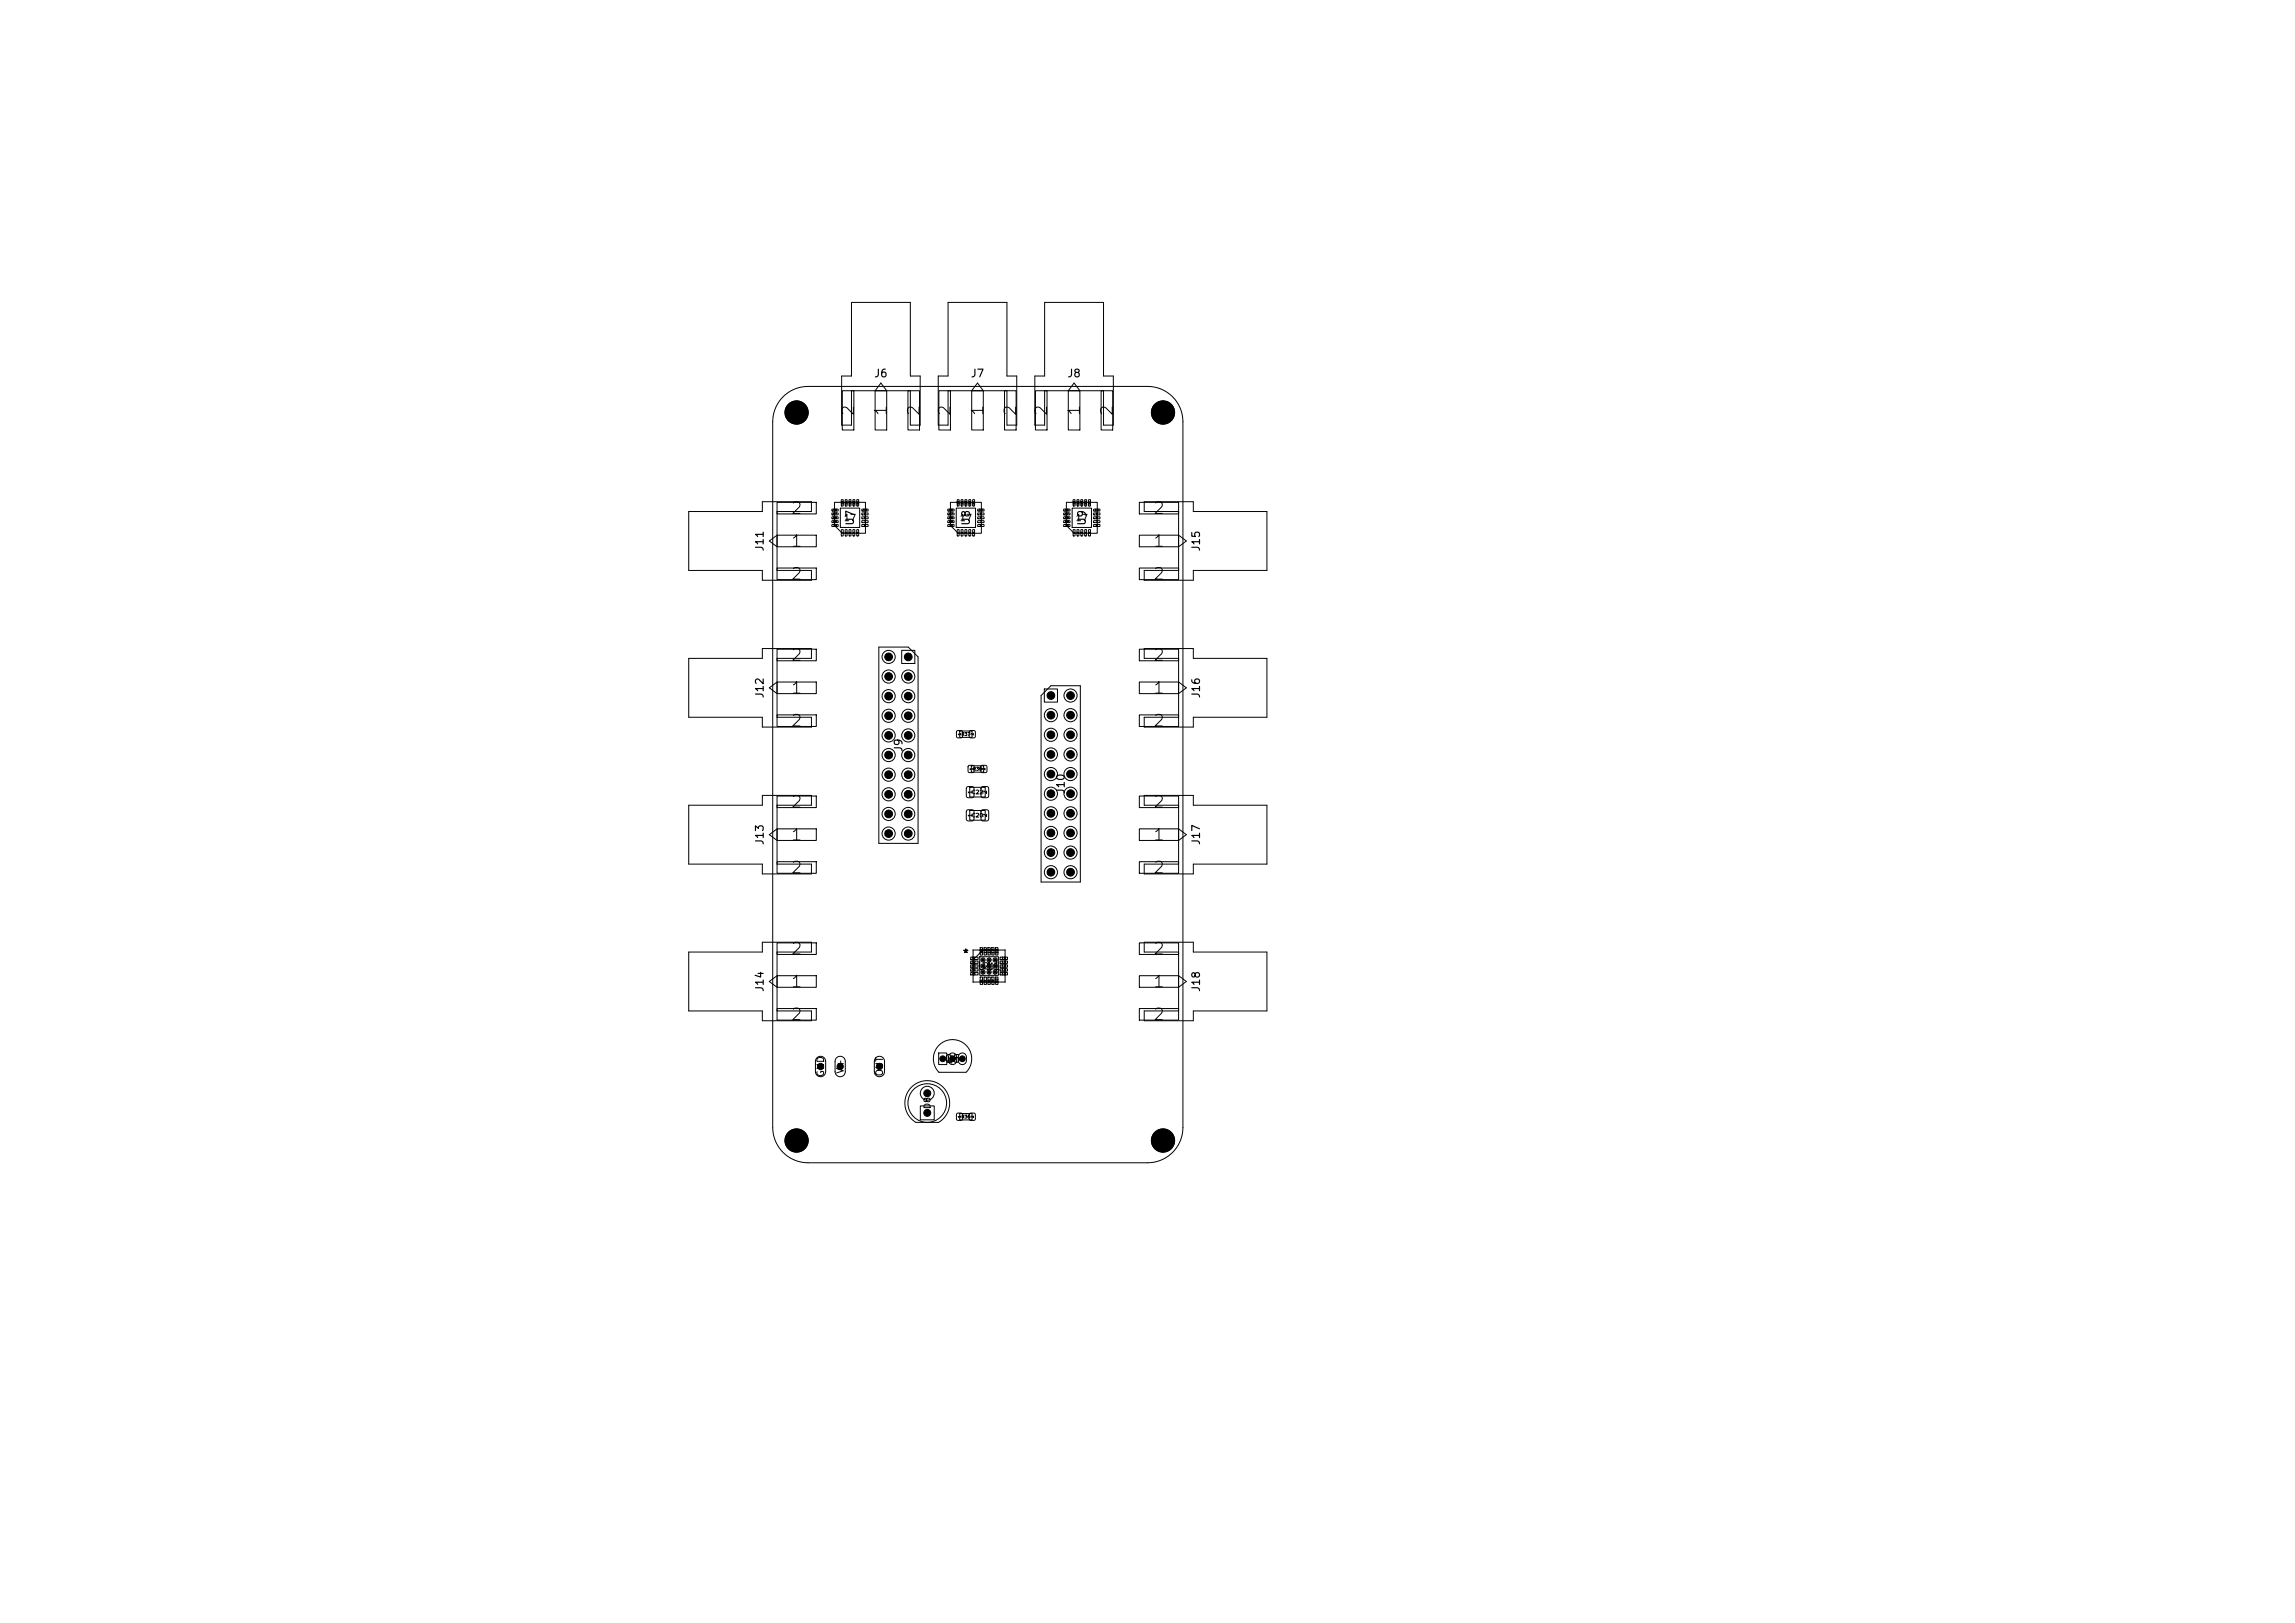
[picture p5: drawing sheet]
<svg xmlns="http://www.w3.org/2000/svg" width="297mm" height="210mm" viewBox="0 0 297 210" stroke-linecap="round" stroke-linejoin="round" font-family="sans-serif">
<defs><g id="words">
<g font-size="1.5">
<text x="110.9" y="54" transform="rotate(-90 110.9 54)">2</text>
<text x="115.1" y="54" transform="rotate(-90 115.1 54)">1</text>
<text x="119.4" y="54" transform="rotate(-90 119.4 54)">2</text>
<text x="123.4" y="54" transform="rotate(-90 123.4 54)">2</text>
<text x="127.6" y="54" transform="rotate(-90 127.6 54)">1</text>
<text x="131.9" y="54" transform="rotate(-90 131.9 54)">2</text>
<text x="135.9" y="54" transform="rotate(-90 135.9 54)">2</text>
<text x="140.1" y="54" transform="rotate(-90 140.1 54)">1</text>
<text x="144.4" y="54" transform="rotate(-90 144.4 54)">2</text>
<text x="102.2" y="71.1">1</text>
<text x="102.2" y="66.9">2</text>
<text x="149.1" y="71.1">1</text>
<text x="149.1" y="66.9">2</text>
<text x="102.2" y="75.4">2</text>
<text x="149.1" y="75.4">2</text>
<text x="102.2" y="85.9">2</text>
<text x="149.1" y="85.9">2</text>
<text x="102.2" y="90.1">1</text>
<text x="102.2" y="94.4">2</text>
<text x="149.1" y="90.1">1</text>
<text x="149.1" y="94.4">2</text>
<text x="102.2" y="104.9">2</text>
<text x="149.1" y="104.9">2</text>
<text x="102.2" y="109.1">1</text>
<text x="102.2" y="113.4">2</text>
<text x="149.1" y="109.1">1</text>
<text x="149.1" y="113.4">2</text>
<text x="102.2" y="123.9">2</text>
<text x="149.1" y="123.9">2</text>
<text x="102.2" y="128.1">1</text>
<text x="149.1" y="128.1">1</text>
<text x="102.2" y="132.4">2</text>
<text x="149.1" y="132.4">2</text>
</g>
<g font-size="1">
<text x="113" y="49.1">J6</text>
<text x="125.5" y="49.1">J7</text>
<text x="138" y="49.1">J8</text>
<text x="99.1" y="71.4" transform="rotate(-90 99.1 71.4)">J11</text>
<text x="110.8" y="68.1" transform="rotate(-90 110.8 68.1)">U7</text>
<text x="125.8" y="68.1" transform="rotate(-90 125.8 68.1)">U8</text>
<text x="140.8" y="68.1" transform="rotate(-90 140.8 68.1)">U9</text>
<text x="155.5" y="71.4" transform="rotate(-90 155.5 71.4)">J15</text>
<text x="99.1" y="90.4" transform="rotate(-90 99.1 90.4)">J12</text>
<text x="155.5" y="90.4" transform="rotate(-90 155.5 90.4)">J16</text>
<text x="117" y="97.4" transform="rotate(-90 117 97.4)">J9</text>
<text x="138" y="102.9" transform="rotate(-90 138 102.9)">J10</text>
<text x="99.1" y="109.4" transform="rotate(-90 99.1 109.4)">J13</text>
<text x="155.5" y="109.4" transform="rotate(-90 155.5 109.4)">J17</text>
<text x="124.5" y="124.1">*</text>
<text x="126.4" y="125.8">U11</text>
<text x="99.1" y="128.4" transform="rotate(-90 99.1 128.4)">J14</text>
<text x="155.5" y="128.4" transform="rotate(-90 155.5 128.4)">J18</text>
<text x="122.2" y="137.8">Q5</text>
</g>
<g font-size=".9">
<text x="106.9" y="139.4" transform="rotate(-90 106.9 139.4)">GND</text>
<text x="109.4" y="139" transform="rotate(-90 109.4 139)">V+</text>
<text x="114.5" y="139.3" transform="rotate(-90 114.5 139.3)">OUT</text>
</g>
<g font-size=".8">
<text x="109.1" y="67.6">17</text>
<text x="124.1" y="67.6">17</text>
<text x="139.1" y="67.6">17</text>
<text x="127.2" y="125.6">21</text>
<text x="120.6" y="143.6" transform="rotate(-90 120.6 143.6)">D8</text>
</g>
<g font-size=".6">
<text x="114.7" y="85.4">2</text>
<text x="114.7" y="88">4</text>
<text x="117.2" y="85.4">1</text>
<text x="117.2" y="88">3</text>
<text x="114.4" y="95.6">10</text>
<text x="114.7" y="90.5">6</text>
<text x="114.7" y="93.1">8</text>
<text x="117.2" y="90.5">5</text>
<text x="117.2" y="93.1">7</text>
<text x="117.2" y="95.6">9</text>
<text x="135.7" y="90.4">1</text>
<text x="135.7" y="93">3</text>
<text x="135.7" y="95.5">5</text>
<text x="138.2" y="90.4">2</text>
<text x="138.2" y="93">4</text>
<text x="138.2" y="95.5">6</text>
<text x="114.4" y="98.1">12</text>
<text x="114.4" y="100.7">14</text>
<text x="116.9" y="98.1">11</text>
<text x="116.9" y="100.7">13</text>
<text x="135.7" y="98.1">7</text>
<text x="135.7" y="100.6">9</text>
<text x="137.9" y="100.6">10</text>
<text x="138.2" y="98.1">8</text>
<text x="114.4" y="103.2">16</text>
<text x="114.4" y="105.8">18</text>
<text x="116.9" y="103.2">15</text>
<text x="116.9" y="105.8">17</text>
<text x="135.4" y="103.1">11</text>
<text x="135.4" y="105.7">13</text>
<text x="137.9" y="103.1">12</text>
<text x="137.9" y="105.7">14</text>
<text x="114.4" y="108.3">20</text>
<text x="116.9" y="108.3">19</text>
<text x="135.4" y="108.2">15</text>
<text x="135.4" y="110.8">17</text>
<text x="135.4" y="113.3">19</text>
<text x="137.9" y="108.2">16</text>
<text x="137.9" y="110.8">18</text>
<text x="137.9" y="113.3">20</text>
<text x="119.7" y="141.9">2</text>
<text x="119.7" y="144.5">1</text>
</g>
<g font-size=".5">
<text x="125.7" y="102.9">C22</text>
<text x="125.7" y="105.9">C20</text>
<text x="125.9" y="105.8" transform="rotate(-90 125.9 105.8)">1</text>
<text x="125.9" y="102.8" transform="rotate(-90 125.9 102.8)">1</text>
<text x="127.8" y="105.8" transform="rotate(-90 127.8 105.8)">2</text>
<text x="127.8" y="102.8" transform="rotate(-90 127.8 102.8)">2</text>
<text x="122.4" y="137.3" transform="rotate(-90 122.4 137.3)">1</text>
<text x="123.7" y="137.3" transform="rotate(-90 123.7 137.3)">2</text>
<text x="124.9" y="137.3" transform="rotate(-90 124.9 137.3)">3</text>
</g>
<g font-size=".4">
<text x="124.4" y="95.3">R37</text>
<text x="125.9" y="99.8">R38</text>
<text x="124.4" y="144.8">R36</text>
</g>
<g font-size=".3">
<text x="109.2" y="65.3" transform="rotate(-90 109.2 65.3)">15</text>
<text x="109.7" y="65.3" transform="rotate(-90 109.7 65.3)">14</text>
<text x="110.2" y="65.3" transform="rotate(-90 110.2 65.3)">13</text>
<text x="110.7" y="65.3" transform="rotate(-90 110.7 65.3)">12</text>
<text x="111.2" y="65.3" transform="rotate(-90 111.2 65.3)">11</text>
<text x="124.2" y="65.3" transform="rotate(-90 124.2 65.3)">15</text>
<text x="124.7" y="65.3" transform="rotate(-90 124.7 65.3)">14</text>
<text x="125.2" y="65.3" transform="rotate(-90 125.2 65.3)">13</text>
<text x="125.7" y="65.3" transform="rotate(-90 125.7 65.3)">12</text>
<text x="126.2" y="65.3" transform="rotate(-90 126.2 65.3)">11</text>
<text x="139.2" y="65.3" transform="rotate(-90 139.2 65.3)">15</text>
<text x="139.7" y="65.3" transform="rotate(-90 139.7 65.3)">14</text>
<text x="140.2" y="65.3" transform="rotate(-90 140.2 65.3)">13</text>
<text x="140.7" y="65.3" transform="rotate(-90 140.7 65.3)">12</text>
<text x="141.2" y="65.3" transform="rotate(-90 141.2 65.3)">11</text>
<text x="107.8" y="66.2">16</text>
<text x="107.8" y="66.7">17</text>
<text x="107.8" y="67.2">18</text>
<text x="107.8" y="67.7">19</text>
<text x="107.8" y="68.2">20</text>
<text x="109.2" y="69.1" transform="rotate(-90 109.2 69.1)">1</text>
<text x="109.7" y="69.1" transform="rotate(-90 109.7 69.1)">2</text>
<text x="110.2" y="69.1" transform="rotate(-90 110.2 69.1)">3</text>
<text x="110.7" y="69.1" transform="rotate(-90 110.7 69.1)">4</text>
<text x="111.2" y="69.1" transform="rotate(-90 111.2 69.1)">5</text>
<text x="111.7" y="66.2">10</text>
<text x="111.8" y="68.2">6</text>
<text x="111.8" y="67.7">7</text>
<text x="111.8" y="67.2">8</text>
<text x="111.8" y="66.7">9</text>
<text x="122.8" y="66.2">16</text>
<text x="122.8" y="66.7">17</text>
<text x="122.8" y="67.2">18</text>
<text x="122.8" y="67.7">19</text>
<text x="122.8" y="68.2">20</text>
<text x="124.2" y="69.1" transform="rotate(-90 124.2 69.1)">1</text>
<text x="124.7" y="69.1" transform="rotate(-90 124.7 69.1)">2</text>
<text x="125.2" y="69.1" transform="rotate(-90 125.2 69.1)">3</text>
<text x="125.7" y="69.1" transform="rotate(-90 125.7 69.1)">4</text>
<text x="126.2" y="69.1" transform="rotate(-90 126.2 69.1)">5</text>
<text x="126.7" y="66.2">10</text>
<text x="126.8" y="68.2">6</text>
<text x="126.8" y="67.7">7</text>
<text x="126.8" y="67.2">8</text>
<text x="126.8" y="66.7">9</text>
<text x="137.8" y="66.2">16</text>
<text x="137.8" y="66.7">17</text>
<text x="137.8" y="67.2">18</text>
<text x="137.8" y="67.7">19</text>
<text x="137.8" y="68.2">20</text>
<text x="139.2" y="69.1" transform="rotate(-90 139.2 69.1)">1</text>
<text x="139.7" y="69.1" transform="rotate(-90 139.7 69.1)">2</text>
<text x="140.2" y="69.1" transform="rotate(-90 140.2 69.1)">3</text>
<text x="140.7" y="69.1" transform="rotate(-90 140.7 69.1)">4</text>
<text x="141.2" y="69.1" transform="rotate(-90 141.2 69.1)">5</text>
<text x="141.7" y="66.2">10</text>
<text x="141.8" y="68.2">6</text>
<text x="141.8" y="67.7">7</text>
<text x="141.8" y="67.2">8</text>
<text x="141.8" y="66.7">9</text>
<text x="124.4" y="95.2" transform="rotate(-90 124.4 95.2)">1</text>
<text x="126.1" y="95.2" transform="rotate(-90 126.1 95.2)">2</text>
<text x="125.9" y="99.7" transform="rotate(-90 125.9 99.7)">1</text>
<text x="127.6" y="99.7" transform="rotate(-90 127.6 99.7)">2</text>
<text x="125.9" y="124.2">1</text>
<text x="125.9" y="124.7">2</text>
<text x="125.9" y="125.2">3</text>
<text x="125.9" y="125.7">4</text>
<text x="127.2" y="123.4" transform="rotate(-90 127.2 123.4)">20</text>
<text x="127.7" y="123.4" transform="rotate(-90 127.7 123.4)">19</text>
<text x="128.2" y="123.4" transform="rotate(-90 128.2 123.4)">18</text>
<text x="128.7" y="123.4" transform="rotate(-90 128.7 123.4)">17</text>
<text x="129.2" y="123.4" transform="rotate(-90 129.2 123.4)">16</text>
<text x="129.6" y="125.7">12</text>
<text x="129.6" y="125.2">13</text>
<text x="129.6" y="124.7">14</text>
<text x="129.6" y="124.2">15</text>
<text x="125.9" y="126.2">5</text>
<text x="127.2" y="127.1" transform="rotate(-90 127.2 127.1)">6</text>
<text x="127.7" y="127.1" transform="rotate(-90 127.7 127.1)">7</text>
<text x="128.2" y="127.1" transform="rotate(-90 128.2 127.1)">8</text>
<text x="128.7" y="127.1" transform="rotate(-90 128.7 127.1)">9</text>
<text x="129.2" y="127.2" transform="rotate(-90 129.2 127.2)">10</text>
<text x="129.6" y="126.2">11</text>
<text x="124.4" y="144.7" transform="rotate(-90 124.4 144.7)">1</text>
<text x="126.1" y="144.7" transform="rotate(-90 126.1 144.7)">2</text>
</g>
</g></defs>
<g fill="none" stroke="#000" stroke-width=".13">
<path d="M110.2 39.1h7.6v9.6h1.3v6.3h-1.3v-4.4h-7.6v4.4h-1.3v-6.3h1.3zM122.7 39.1h7.6v9.6h1.3v6.3h-1.3v-4.4h-7.6v4.4h-1.3v-6.3h1.3zM135.2 39.1h7.6v9.6h1.3v6.3h-1.3v-4.4h-7.6v4.4h-1.3v-6.3h1.3zM101.3 51.3a4.6 4.6 0 0 1 3.3-1.3h43.9a4.6 4.6 0 0 1 4.6 4.6v91.3a4.6 4.6 0 0 1-4.6 4.6h-43.9a4.6 4.6 0 0 1-4.6-4.6v-91.3a4.6 4.6 0 0 1 1.3-3.3zM109 50.6h1.5v5h-1.5zM113.2 50.6h1.6v5h-1.6zM113.2 50.6l.8-1 .7 1M117.5 50.6h1.5v5h-1.5zM121.5 50.6h1.5v5h-1.5zM125.8 50.6l.7-1 .7 1M125.8 50.6h1.4v5h-1.4zM130 50.6h1.5v5h-1.5z"/>
<path d="M134 50.6h1.5v5h-1.5zM138.2 50.6h1.6v5h-1.6zM138.2 50.6l.8-1 .7 1M142.5 50.6h1.5v5h-1.5zM89.1 66.2h9.6v-1.3h6.3v1.3h-4.4v7.6h4.4v1.3h-6.3v-1.3h-9.6zM100.6 69.3l-1 .7 1 .8M100.6 69.3h5v1.4h-5zM100.6 73.5h5v1.5h-5zM100.6 65h5v1.5h-5zM107.7 65.9h.7l.1 .2h-.8zM107.7 66.4h.7l.1 .2h-.8zM107.7 66.9h.7l.1 .2h-.8z"/>
<path d="M107.7 67.4h.7l.1 .2h-.8zM107.7 67.9h.7l.1 .2h-.8zM108 65h4v4h-3l-1-1zM108.8 65.7h2.4v2.6h-2.4zM108.9 68.5l.2 .1v.7h-.2zM108.9 64.7h.2v.8l-.2-.1zM109.4 68.5l.2 .1v.7h-.2zM109.4 64.7h.2v.8l-.2-.1zM109.9 68.5l.2 .1v.7h-.2zM109.9 64.7h.2v.8l-.2-.1zM110.4 68.5l.2 .1v.7h-.2zM110.4 64.7h.2v.8l-.2-.1z"/>
<path d="M110.9 68.5l.2 .1v.7h-.2zM110.9 64.7h.2v.8l-.2-.1zM111.5 67.9h.8v.2h-.7zM111.5 67.4h.8v.2h-.7zM111.5 66.9h.8v.2h-.7zM111.5 66.4h.8v.2h-.7zM111.5 65.9h.8v.2h-.7zM122.7 65.9h.7l.1 .2h-.8zM122.7 66.4h.7l.1 .2h-.8zM122.7 66.9h.7l.1 .2h-.8zM122.7 67.4h.7l.1 .2h-.8zM122.7 67.9h.7l.1 .2h-.8z"/>
<path d="M123 65h4v4h-3l-1-1zM123.8 65.7h2.4v2.6h-2.4zM123.9 68.5l.2 .1v.7h-.2zM123.9 64.7h.2v.8l-.2-.1zM124.4 68.5l.2 .1v.7h-.2zM124.4 64.7h.2v.8l-.2-.1zM124.9 68.5l.2 .1v.7h-.2zM124.9 64.7h.2v.8l-.2-.1zM125.4 68.5l.2 .1v.7h-.2zM125.4 64.7h.2v.8l-.2-.1zM125.9 68.5l.2 .1v.7h-.2zM125.9 64.7h.2v.8l-.2-.1z"/>
<path d="M126.5 67.9h.8v.2h-.7zM126.5 67.4h.8v.2h-.7zM126.5 66.9h.8v.2h-.7zM126.5 66.4h.8v.2h-.7zM126.5 65.9h.8v.2h-.7zM137.7 65.9h.7l.1 .2h-.8zM137.7 66.4h.7l.1 .2h-.8zM137.7 66.9h.7l.1 .2h-.8zM137.7 67.4h.7l.1 .2h-.8zM137.7 67.9h.7l.1 .2h-.8zM138 65h4v4h-3l-1-1zM138.8 65.7h2.4v2.6h-2.4z"/>
<path d="M138.9 68.5l.2 .1v.7h-.2zM138.9 64.7h.2v.8l-.2-.1zM139.4 68.5l.2 .1v.7h-.2zM139.4 64.7h.2v.8l-.2-.1zM139.9 68.5l.2 .1v.7h-.2zM139.9 64.7h.2v.8l-.2-.1zM140.4 68.5l.2 .1v.7h-.2zM140.4 64.7h.2v.8l-.2-.1zM140.9 68.5l.2 .1v.7h-.2zM140.9 64.7h.2v.8l-.2-.1zM141.5 67.9h.8v.2h-.7zM141.5 67.4h.8v.2h-.7z"/>
<path d="M141.5 66.9h.8v.2h-.7zM141.5 66.4h.8v.2h-.7zM141.5 65.9h.8v.2h-.7zM147.4 69.3h5.1v1.4h-5.1zM147.4 65h5.1v1.5h-5.1zM147.4 73.5h5.1v1.5h-5.1zM148.1 64.9h6.3v1.3h9.6v7.6h-9.6v1.3h-6.3v-1.3h4.4v-7.6h-4.4zM152.5 69.3l1 .7-1 .8M89.1 85.2h9.6v-1.3h6.3v1.3h-4.4v7.6h4.4v1.3h-6.3v-1.3h-9.6zM100.6 88.3l-1 .7 1 .8M100.6 88.3h5v1.4h-5zM100.6 92.5h5v1.5h-5z"/>
<path d="M100.6 84h5v1.5h-5zM113.7 83.7h3.8l1.3 1.3v24.1h-5.1zM116.7 84.1h1.7v1.7h-1.7zM123.8 94.6h.7v.8h-.7zM124.2 94.6h1.6v.8h-1.6zM125.3 99.1h.7v.8h-.7zM125.5 94.6h.7v.8h-.7zM125.7 99.1h1.6v.8h-1.6zM127 99.1h.7v.8h-.7zM134.7 90l1.3-1.3h3.8v25.4h-5.1zM135.2 89.1h1.7v1.7h-1.7zM147.4 88.3h5.1v1.4h-5.1z"/>
<path d="M147.4 84h5.1v1.5h-5.1zM147.4 92.5h5.1v1.5h-5.1zM148.1 83.9h6.3v1.3h9.6v7.6h-9.6v1.3h-6.3v-1.3h4.4v-7.6h-4.4zM152.5 88.3l1 .7-1 .8M89.1 104.2h9.6v-1.3h6.3v1.3h-4.4v7.6h4.4v1.3h-6.3v-1.3h-9.6zM100.6 107.3l-1 .7 1 .8M100.6 107.2h5v1.6h-5zM100.6 111.5h5v1.5h-5zM100.6 103h5v1.5h-5zM125.1 101.8h.7l.2 .1 .1 1.1-.2 .2h-.6l-.2-.1v-1.1zM125.1 104.8h.7l.2 .1 .1 1.1-.2 .2h-.6l-.2-.1v-1.1zM125.5 101.9h2v1.2h-2z"/>
<path d="M125.5 104.9h2v1.2h-2zM127 101.8h.7l.2 .1v1.1l-.1 .2h-.6l-.2-.1-.1-1.1zM127 104.8h.7l.2 .1v1.1l-.1 .2h-.6l-.2-.1-.1-1.1zM147.4 107.2h5.1v1.6h-5.1zM147.4 103h5.1v1.5h-5.1zM147.4 111.5h5.1v1.5h-5.1zM148.1 102.9h6.3v1.3h9.6v7.6h-9.6v1.3h-6.3v-1.3h4.4v-7.6h-4.4zM152.5 107.3l1 .7-1 .8M89.1 123.2h9.6v-1.3h6.3v1.3h-4.4v7.6h4.4v1.3h-6.3v-1.3h-9.6zM100.6 126.3l-1 .7 1 .8M100.6 126.2h5v1.6h-5zM100.6 130.5h5v1.5h-5z"/>
<path d="M100.6 122h5v1.5h-5zM105.7 136.9a.66 .66 0 0 1 .7-.2 .66 .66 0 0 1 .5 .6v1.4a.66 .66 0 0 1-.7 .6 .66 .66 0 0 1-.7-.6v-1.4zM108.3 136.9a.66 .66 0 0 1 .7-.2 .66 .66 0 0 1 .4 .6v1.4a.66 .66 0 0 1-.7 .6 .66 .66 0 0 1-.6-.6v-1.4zM113.3 136.9a.66 .66 0 0 1 .8-.2 .66 .66 0 0 1 .4 .6v1.4a.66 .66 0 0 1-.7 .6 .66 .66 0 0 1-.7-.6l.1-1.4zM121.5 136.2h1v1.6h-1zM121.5 138.8h3.5a2.48 2.48 0 0 0 0-3.6 2.48 2.48 0 0 0-3.5 0 2.48 2.48 0 0 0 0 3.6M122.9 136.4a.53 .53 0 0 1 .6-.1 .53 .53 0 0 1 .3 .5v.4a.53 .53 0 0 1-.5 .6 .53 .53 0 0 1-.6-.6l.1-.5zM124.2 136.4a.53 .53 0 0 1 .5-.1 .53 .53 0 0 1 .4 .5v.4a.53 .53 0 0 1-.6 .6 .53 .53 0 0 1-.5-.6v-.5zM125.6 123.8h1v.4h-1zM125.6 124.3h1v.4h-1zM125.6 124.8h1v.4h-1zM125.6 125.3h1v.4h-1z"/>
<path d="M125.6 125.8h1v.4h-1zM125.9 122.9h4.2v4.2h-4.2zM126.8 123.8h2.4v2.4h-2.4zM126.8 126.4h.4v1h-.4zM126.8 122.6h.4v1h-.4zM127.2 122.9l-1.3 1.3M127.3 126.4h.4v1h-.4zM127.3 122.6h.4v1h-.4zM127.8 126.4h.4v1h-.4zM127.8 122.6h.4v1h-.4zM128.3 126.4h.4v1h-.4zM128.3 122.6h.4v1h-.4z"/>
<path d="M128.8 126.4h.4v1h-.4zM128.8 122.6h.4v1h-.4zM129.4 125.8h1v.4h-1zM129.4 125.3h1v.4h-1zM129.4 124.8h1v.4h-1zM129.4 124.3h1v.4h-1zM129.4 123.8h1v.4h-1zM147.4 126.2h5.1v1.6h-5.1zM147.4 122h5.1v1.5h-5.1zM147.4 130.5h5.1v1.5h-5.1zM148.1 121.9h6.3v1.3h9.6v7.6h-9.6v1.3h-6.3v-1.3h4.4v-7.6h-4.4zM152.5 126.3l1 .7-1 .8"/>
<path d="M117.9 140.7a2.9 2.9 0 0 1 4.4 .2 2.9 2.9 0 0 1-.8 4.3h-3a2.9 2.9 0 0 1-.6-4.5zM119.1 143.1h1.8v1.8h-1.8zM123.8 144.1h.7v.8h-.7zM124.2 144.1h1.6v.8h-1.6zM125.5 144.1h.7v.8h-.7z"/>
<circle cx="103.1" cy="53.4" r="1.5"/>
<circle cx="150.5" cy="53.4" r="1.5"/>
<circle cx="115" cy="85" r=".85"/>
<circle cx="115" cy="92.6" r=".85"/>
<circle cx="115" cy="97.7" r=".85"/>
<circle cx="115" cy="90.1" r=".85"/>
<circle cx="115" cy="95.2" r=".85"/>
<circle cx="115" cy="87.5" r=".85"/>
<circle cx="117.5" cy="92.6" r=".85"/>
<circle cx="117.5" cy="87.5" r=".85"/>
<circle cx="117.5" cy="95.2" r=".85"/>
<circle cx="117.5" cy="90.1" r=".85"/>
<circle cx="117.5" cy="97.7" r=".85"/>
<circle cx="136" cy="92.5" r=".85"/>
<circle cx="136" cy="95.1" r=".85"/>
<circle cx="136" cy="97.6" r=".85"/>
<circle cx="138.5" cy="92.5" r=".85"/>
<circle cx="138.5" cy="90" r=".85"/>
<circle cx="138.5" cy="95.1" r=".85"/>
<circle cx="138.5" cy="97.6" r=".85"/>
<circle cx="115" cy="100.2" r=".85"/>
<circle cx="115" cy="102.8" r=".85"/>
<circle cx="115" cy="105.3" r=".85"/>
<circle cx="115" cy="107.9" r=".85"/>
<circle cx="117.5" cy="105.3" r=".85"/>
<circle cx="117.5" cy="102.8" r=".85"/>
<circle cx="117.5" cy="100.2" r=".85"/>
<circle cx="117.5" cy="107.9" r=".85"/>
<circle cx="136" cy="102.7" r=".85"/>
<circle cx="136" cy="112.9" r=".85"/>
<circle cx="136" cy="100.2" r=".85"/>
<circle cx="136" cy="105.2" r=".85"/>
<circle cx="136" cy="107.8" r=".85"/>
<circle cx="136" cy="110.3" r=".85"/>
<circle cx="138.5" cy="110.3" r=".85"/>
<circle cx="138.5" cy="112.9" r=".85"/>
<circle cx="138.5" cy="102.7" r=".85"/>
<circle cx="138.5" cy="100.2" r=".85"/>
<circle cx="138.5" cy="105.2" r=".85"/>
<circle cx="138.5" cy="107.8" r=".85"/>
<circle cx="127.2" cy="125" r=".28"/>
<circle cx="127.2" cy="125.8" r=".28"/>
<circle cx="127.2" cy="124.2" r=".28"/>
<circle cx="128" cy="125" r=".28"/>
<circle cx="128" cy="125.8" r=".28"/>
<circle cx="128" cy="124.2" r=".28"/>
<circle cx="128.8" cy="124.2" r=".28"/>
<circle cx="128.8" cy="125.8" r=".28"/>
<circle cx="128.8" cy="125" r=".28"/>
<circle cx="103.1" cy="147.6" r="1.5"/>
<circle cx="120" cy="142.7" r="2.5"/>
<circle cx="120" cy="141.5" r=".9"/>
<circle cx="150.5" cy="147.6" r="1.5"/>
</g>
<g fill="#000" stroke="#000" stroke-width=".13">
<circle cx="103.1" cy="53.4" r="1.5"/>
<circle cx="150.5" cy="53.4" r="1.5"/>
<circle cx="115" cy="85" r=".5"/>
<circle cx="115" cy="92.6" r=".5"/>
<circle cx="115" cy="87.5" r=".5"/>
<circle cx="115" cy="97.7" r=".5"/>
<circle cx="115" cy="90.1" r=".5"/>
<circle cx="115" cy="95.2" r=".5"/>
<circle cx="117.5" cy="95.2" r=".5"/>
<circle cx="117.5" cy="92.6" r=".5"/>
<circle cx="117.5" cy="87.5" r=".5"/>
<circle cx="117.5" cy="97.7" r=".5"/>
<circle cx="117.5" cy="85" r=".5"/>
<circle cx="117.5" cy="90.1" r=".5"/>
<circle cx="136" cy="92.5" r=".5"/>
<circle cx="136" cy="90" r=".5"/>
<circle cx="136" cy="97.6" r=".5"/>
<circle cx="136" cy="95.1" r=".5"/>
<circle cx="138.5" cy="97.6" r=".5"/>
<circle cx="138.5" cy="95.1" r=".5"/>
<circle cx="138.5" cy="90" r=".5"/>
<circle cx="138.5" cy="92.5" r=".5"/>
<circle cx="115" cy="105.3" r=".5"/>
<circle cx="115" cy="100.2" r=".5"/>
<circle cx="115" cy="107.9" r=".5"/>
<circle cx="115" cy="102.8" r=".5"/>
<circle cx="117.5" cy="102.8" r=".5"/>
<circle cx="117.5" cy="100.2" r=".5"/>
<circle cx="117.5" cy="105.3" r=".5"/>
<circle cx="117.5" cy="107.9" r=".5"/>
<circle cx="136" cy="102.7" r=".5"/>
<circle cx="136" cy="107.8" r=".5"/>
<circle cx="136" cy="112.9" r=".5"/>
<circle cx="136" cy="100.2" r=".5"/>
<circle cx="136" cy="105.2" r=".5"/>
<circle cx="136" cy="110.3" r=".5"/>
<circle cx="138.5" cy="100.2" r=".5"/>
<circle cx="138.5" cy="110.3" r=".5"/>
<circle cx="138.5" cy="102.7" r=".5"/>
<circle cx="138.5" cy="112.9" r=".5"/>
<circle cx="138.5" cy="107.8" r=".5"/>
<circle cx="138.5" cy="105.2" r=".5"/>
<circle cx="106.2" cy="138" r=".41"/>
<circle cx="108.7" cy="138" r=".41"/>
<circle cx="113.8" cy="138" r=".41"/>
<circle cx="122" cy="137" r=".37"/>
<circle cx="123.3" cy="137" r=".37"/>
<circle cx="124.5" cy="137" r=".37"/>
<circle cx="125.9" cy="122.9" r=".01"/>
<circle cx="125.9" cy="125.2" r=".01"/>
<circle cx="125.9" cy="124.8" r=".01"/>
<circle cx="125.9" cy="127.1" r=".01"/>
<circle cx="125.9" cy="124.3" r=".01"/>
<circle cx="125.9" cy="125.3" r=".01"/>
<circle cx="125.9" cy="123.8" r=".01"/>
<circle cx="125.9" cy="124.2" r=".01"/>
<circle cx="125.9" cy="126.2" r=".01"/>
<circle cx="125.9" cy="125.8" r=".01"/>
<circle cx="125.9" cy="124.7" r=".01"/>
<circle cx="125.9" cy="125.7" r=".01"/>
<circle cx="126.8" cy="122.9" r=".01"/>
<circle cx="126.8" cy="127.1" r=".01"/>
<circle cx="127.2" cy="122.9" r=".01"/>
<circle cx="127.2" cy="127.1" r=".01"/>
<circle cx="127.2" cy="125" r=".15"/>
<circle cx="127.2" cy="125.8" r=".15"/>
<circle cx="127.2" cy="124.2" r=".15"/>
<circle cx="127.3" cy="122.9" r=".01"/>
<circle cx="127.3" cy="127.1" r=".01"/>
<circle cx="127.7" cy="122.9" r=".01"/>
<circle cx="127.7" cy="127.1" r=".01"/>
<circle cx="127.8" cy="122.9" r=".01"/>
<circle cx="127.8" cy="127.1" r=".01"/>
<circle cx="128" cy="125" r=".15"/>
<circle cx="128" cy="125.8" r=".15"/>
<circle cx="128" cy="124.2" r=".15"/>
<circle cx="128.2" cy="122.9" r=".01"/>
<circle cx="128.2" cy="127.1" r=".01"/>
<circle cx="128.3" cy="122.9" r=".01"/>
<circle cx="128.3" cy="127.1" r=".01"/>
<circle cx="128.7" cy="122.9" r=".01"/>
<circle cx="128.7" cy="127.1" r=".01"/>
<circle cx="128.8" cy="124.2" r=".15"/>
<circle cx="128.8" cy="125.8" r=".15"/>
<circle cx="128.8" cy="125" r=".15"/>
<circle cx="128.8" cy="122.9" r=".01"/>
<circle cx="128.8" cy="127.1" r=".01"/>
<circle cx="129.2" cy="122.9" r=".01"/>
<circle cx="129.2" cy="127.1" r=".01"/>
<circle cx="130.1" cy="122.9" r=".01"/>
<circle cx="130.1" cy="124.8" r=".01"/>
<circle cx="130.1" cy="125.2" r=".01"/>
<circle cx="130.1" cy="126.2" r=".01"/>
<circle cx="130.1" cy="124.3" r=".01"/>
<circle cx="130.1" cy="123.8" r=".01"/>
<circle cx="130.1" cy="125.8" r=".01"/>
<circle cx="130.1" cy="125.3" r=".01"/>
<circle cx="130.1" cy="125.7" r=".01"/>
<circle cx="130.1" cy="124.2" r=".01"/>
<circle cx="130.1" cy="124.7" r=".01"/>
<circle cx="130.1" cy="127.1" r=".01"/>
<circle cx="103.1" cy="147.6" r="1.5"/>
<circle cx="120" cy="144" r=".45"/>
<circle cx="120" cy="141.5" r=".45"/>
<circle cx="150.5" cy="147.6" r="1.5"/>
</g>
<use href="#words"/>
</svg>
